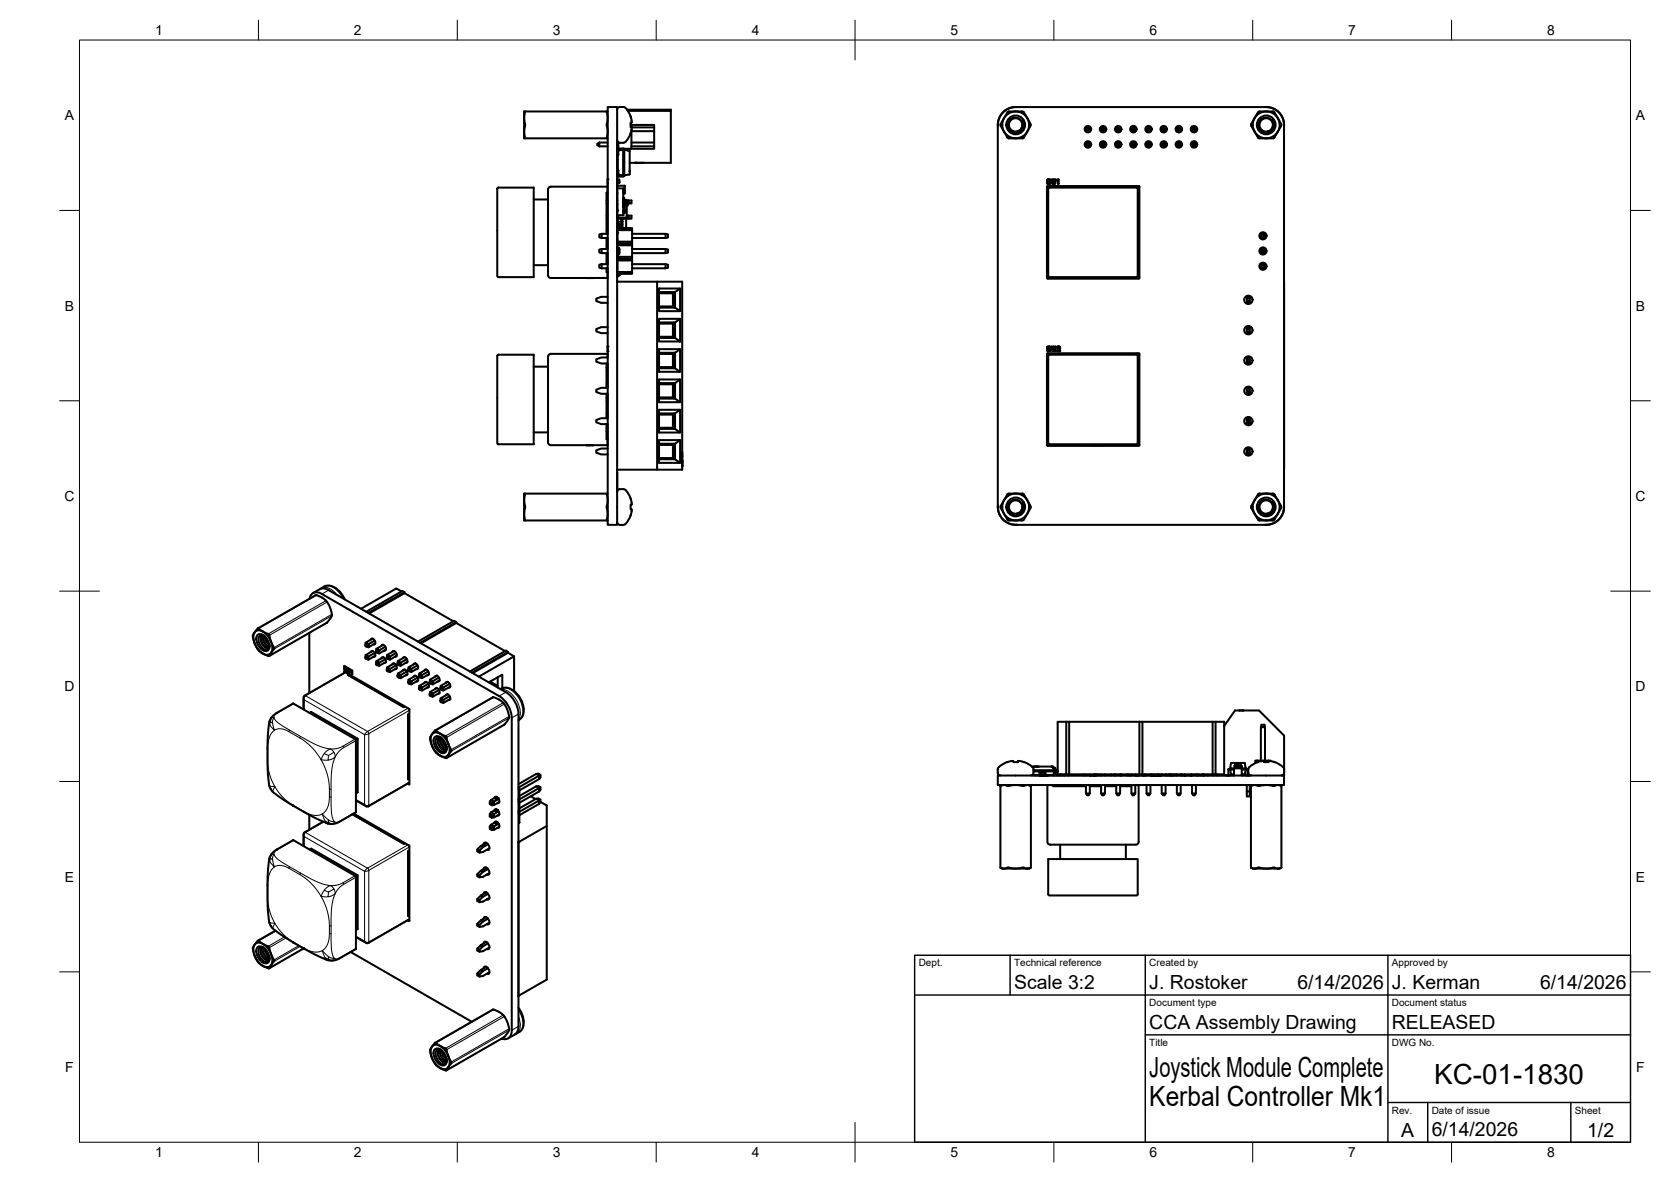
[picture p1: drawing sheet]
<svg xmlns="http://www.w3.org/2000/svg" width="420mm" height="297mm" viewBox="0 0 420 297" stroke-linecap="round" stroke-linejoin="round" font-family="sans-serif">
<defs><g id="words">
<g font-size="7">
<text x="289" y="270.6">Joystick Module Complete</text>
<text x="360.6" y="272.3">KC-01-1830</text>
<text x="289" y="278.1">Kerbal Controller Mk1</text>
</g>
<g font-size="4.9">
<text x="255" y="248.5">Scale 3:2</text>
<text x="289" y="248.5">J. Rostoker</text>
<text x="326.2" y="248.5">6/14/2026</text>
<text x="350" y="248.5">J. Kerman</text>
<text x="387.2" y="248.5">6/14/2026</text>
<text x="289" y="258.6">CCA Assembly Drawing</text>
<text x="350" y="258.6">RELEASED</text>
<text x="352.3" y="285.7">A</text>
<text x="360" y="285.5">6/14/2026</text>
<text x="399.1" y="285.7">1/2</text>
</g>
<g font-size="3.5">
<text x="39" y="8.8">1</text>
<text x="89" y="8.8">2</text>
<text x="139" y="8.8">3</text>
<text x="189" y="8.8">4</text>
<text x="239" y="8.8">5</text>
<text x="289" y="8.8">6</text>
<text x="339" y="8.8">7</text>
<text x="389" y="8.8">8</text>
<text x="16.3" y="30.2">A</text>
<text x="411.3" y="30.2">A</text>
<text x="16.3" y="78">B</text>
<text x="411.3" y="78">B</text>
<text x="16.2" y="125.9">C</text>
<text x="411.2" y="125.9">C</text>
<text x="16.2" y="173.7">D</text>
<text x="411.2" y="173.7">D</text>
<text x="16.3" y="221.6">E</text>
<text x="411.3" y="221.6">E</text>
<text x="16.4" y="269.4">F</text>
<text x="411.4" y="269.4">F</text>
<text x="39" y="290.8">1</text>
<text x="89" y="290.8">2</text>
<text x="139" y="290.8">3</text>
<text x="189" y="290.8">4</text>
<text x="239" y="290.8">5</text>
<text x="289" y="290.8">6</text>
<text x="339" y="290.8">7</text>
<text x="389" y="290.8">8</text>
</g>
<g font-size="2.5">
<text x="231" y="242.9">Dept.</text>
<text x="255" y="242.9">Technical reference</text>
<text x="289" y="242.9">Created by</text>
<text x="350" y="242.9">Approved by</text>
<text x="289" y="252.8">Document type</text>
<text x="350" y="252.8">Document status</text>
<text x="289" y="262.9">Title</text>
<text x="350" y="262.9">DWG No.</text>
<text x="350" y="279.9">Rev.</text>
<text x="360" y="279.9">Date of issue</text>
<text x="396" y="279.9">Sheet</text>
</g>
</g></defs>
<!-- layer: Visible -->
<g fill="none" stroke="#000" stroke-width=".51">
<path d="M131.8 29.7l.3 1.7-.3 1.7zM132 28l-.2 1.7M132 34.8l-.2-1.7v1.7h21M150.7 35.8l-.5 .3v.4l.5 .3M150.7 35.8h2.1M150.7 35.8v1M150.7 36.8h2.1M152.6 28l.2 1.5-.3 1.9 .3 1.5-.2 1.9M152.8 28h-21v1.7M155.2 38.7h.3M155.2 35.8h.3M155.2 36.8h.3"/>
<path d="M155.2 39.2h.1M155.2 27.6a.67 .67 0 0 1 .7-.7h.9a3.4 3.4 0 0 1 1.8 2.4M155.2 35.4v11.4M155.5 35.8v1.5h1.2M155.5 37.3l-.3 .3M155.5 38.8l-.2 .2v3.7M155.6 37.8l-.1 .1M156.7 37.7v6.3M156.7 37.6l-1.2 .2M156.7 37.3l.3 .3M156.7 37.6v.1M157 37.6l1.3 .3v5.9"/>
<path d="M157 37.6h-1.5v1.2M157 37.6v6.5M157.4 37.7l.4 .1M157.6 27.6h11.1v.3M157.8 37.7h.1M157.8 37.7l.1 .1M157.9 27.9h10.8v13h-10.4M158.6 31.4h5.9v6h-7.6M158.6 33.5h.1M158.6 33.5a3.3 3.3 0 0 1-1.8 2.4l-1.2-.1-.4-.6M158.6 29.3l.2 1M158.8 33h5.7"/>
<path d="M158.8 35.8h5.7M158.8 36.8h5.7M158.8 31.4v.6M158.8 32.6v4.8M158.8 32v.5M158.8 30.3v.5h-.2v1.2h.2M158.8 32h5.7M158.8 32.5l-.2 1M250.9 31.4v96M250.9 31.4a4.5 4.5 0 0 1 4.5-4.5h63a4.5 4.5 0 0 1 4.5 4.5v96a4.5 4.5 0 0 1-4.5 4.5h-63a4.5 4.5 0 0 1-4.5-4.5M253.3 28.2l.3-.2h3.5l.6 .6 1.5 2.8-2 3.3-3.6 .1-.3-.2-1.8-3.3zM254 30.1l.7-.5h1l.7 .3 .5 .7 .2 .9-.3 .8 .2-.6v-.7l-.8-1.1-.7-.2-.7 .1-.5 .3-.5 .6-.1 1 .3 .7 .7 .5 .8 .2 .9-.2 .8-.7 .3-1-.3-1.1 .3 .7 .1 .6-.5 1.2-.7 .6-.7 .3-1-.2-.6-.3-.5-.6-.2-.7 .1-.8z"/>
<path d="M255.8 26.9a4.5 4.5 0 0 0-4.9 4.9M256.8 32.3l-1.1 .7M273 35.8h1v1h-1zM273 32h1v1h-1zM273 35.8l.3 .3M273 32l.3 .3M273.3 36.1h.4v.4h-.4zM273.3 32.3h.4v.4h-.4zM273.3 36.5l-.3 .3M273.3 32.7l-.3 .3M273.7 36.5l.3 .3M273.7 32.7l.3 .3"/>
<path d="M274 35.8l-.3 .3M274 32l-.3 .3M276.9 35.8h.9v1h-.9zM276.9 32h.9v1h-.9zM276.9 32l.3 .3M276.9 35.8l.3 .3M277.2 36.1h.3v.4h-.3zM277.2 32.3h.3v.4h-.3zM277.2 36.5l-.3 .3M277.2 32.7l-.3 .3M277.5 36.5l.3 .3M277.5 32.7l.3 .3"/>
<path d="M277.8 35.8l-.3 .3M277.8 32l-.3 .3M280.7 35.8h.9v1h-.9zM280.7 32h.9v1h-.9zM280.7 35.8l.3 .3M280.7 32l.3 .3M281 36.1h.3v.4h-.3zM281 32.3h.3v.4h-.3zM281 36.5l-.3 .3M281 32.7l-.3 .3M281.3 36.5l.3 .3M281.3 32.7l.3 .3"/>
<path d="M281.6 35.8l-.3 .3M281.6 32l-.3 .3M284.5 35.8h1v1h-1zM284.5 32h1v1h-1zM284.5 35.8l.3 .3M284.5 32l.3 .3M284.8 36.1h.3v.4h-.3zM284.8 32.3h.3v.4h-.3zM284.8 32.7l-.3 .3M284.8 36.5l-.3 .3M285.1 36.5l.4 .3M285.1 32.7l.4 .3"/>
<path d="M285.5 35.8l-.4 .3M285.5 32l-.4 .3M288.3 32h1v1h-1zM288.3 35.8h1v1h-1zM288.3 32l.3 .3M288.3 35.8l.3 .3M288.6 32.3h.4v.4h-.4zM288.6 36.1h.4v.4h-.4zM288.6 32.7l-.3 .3M288.6 36.5l-.3 .3M289 32.7l.3 .3M289 36.5l.3 .3"/>
<path d="M289.3 35.8l-.3 .3M289.3 32l-.3 .3M292.1 35.8h1v1h-1zM292.1 32h1v1h-1zM292.1 35.8l.3 .3M292.1 32l.3 .3M292.4 36.1h.4v.4h-.4zM292.4 32.3h.4v.4h-.4zM292.4 36.5l-.3 .3M292.4 32.7l-.3 .3M292.8 36.5l.3 .3M292.8 32.7l.3 .3"/>
<path d="M293.1 35.8l-.3 .3M293.1 32l-.3 .3M295.9 32h1v1h-1zM295.9 35.8h1v1h-1zM295.9 32l.3 .3M295.9 35.8l.3 .3M296.2 32.3h.4v.4h-.4zM296.2 36.1h.4v.4h-.4zM296.2 32.7l-.3 .3M296.2 36.5l-.3 .3M296.6 36.5l.3 .3M296.6 32.7l.3 .3"/>
<path d="M296.9 32l-.3 .3M296.9 35.8l-.3 .3M299.7 32h1v1h-1zM299.7 35.8h1v1h-1zM299.7 32l.3 .3M299.7 35.8l.3 .3M300 32.3h.4v.4h-.4zM300 36.1h.4v.4h-.4zM300 32.7l-.3 .3M300 36.5l-.3 .3M300.4 32.7l.3 .3M300.4 36.5l.3 .3"/>
<path d="M300.7 32l-.3 .3M300.7 35.8l-.3 .3M316.4 28.2l.2-.2h3.5l.4 .2 1.7 3.3-1.9 3.2-3.7 .1-.3-.2-1.8-3.2zM318 26.9a4.5 4.5 0 0 1 4.9 4.9M319.8 32.3l-1.1 .7M319.8 32.3l.3-1-.4-1-.9-.6h-.8l-.5 .3-.7 .9v1.2l.8 .8 1.1 .1M319.8 32.3l.3-1.1-.4-1-1.2-.6-1.2 .3-.8 1.1v1.1l.5 .8 1.1 .6 1.2-.2 .8-.6 .4-1-.1-1.3-.2-.3 .3 .8-.3 1.3-.5 .5-1 .3M125.1 47.3l9.1-.2v22.5h-8.9l-.2-.1zM134.2 50.1h3.6M151.3 58.8l-.6 .1v.8l.6 .1M151.3 58.8v1M151.3 58.8h1.5"/>
<path d="M151.3 59.8h1.5M152.5 59.8v2.8M152.5 50.4h.3M152.5 51.1h.3M152.5 58h.3M152.5 54.2h.3M152.5 55h.3M152.8 46.8v12M152.8 45v1.3M152.8 46.3h.1M152.8 59.8v2.8M152.8 46.9h-14.4l-.4 .2-.2 .4 .1 22 .5 .4h14.4"/>
<path d="M152.8 48.4h-.3v10.4M155.2 56.2h.5v.8h-.5M155.2 45.1h.5v.8h-.5M155.2 54.2h.3v.3h-.3M155.2 44.1l.3 .3h1.2M155.2 55.7h.3v.5M155.2 48.4h.1M155.2 50.4h.1M155.2 58h.1M155.2 55h2.9M155.2 51.6h.1M155.2 52.4h.1"/>
<path d="M155.2 42.9h.1M155.2 42.5h.1M155.2 54.1h1.5M155.2 47.3h.1M155.2 53h.1M155.2 51.5h.1M155.2 52.3h.1M155.2 51.9h.1M155.2 52.6h.1M155.2 50.2h.1M155.2 51.3h.1M155.2 52.8h.1"/>
<path d="M155.2 58.8h.1M155.2 59.8h.1M155.2 40.1h.1M155.2 57.6h.1M155.2 51.1v.1M155.2 52.9h.1M155.2 48.6h.1M155.2 46.8l1.9-.1v1.9M155.2 46.8v17.8M155.2 47.3h1.5M155.2 57.4h3.7v.4h-3.7zM155.2 57.8v2.9h3.7v-2.9"/>
<path d="M155.2 50.5v.1M155.2 58.5h.1M155.2 49.7h.1M155.3 42.6l-.1 .3M155.3 45.9h.2M155.3 42.6l-.1 .4h.3M155.3 55v.7M155.3 42.7l.2 .2M155.5 44l.2-.1zM155.5 54.7h-.3M155.5 55.7h1M155.5 42.9v1.1l1.5 .1"/>
<path d="M155.5 43.8l.1 .1M155.5 57h-.2v.4M155.5 43.9l1.2 .2M155.7 56.2v.8M155.7 45.1v.8M155.7 43.9v.1M156.2 55v.7M156.2 56.4v1M156.3 57.4h.2M156.5 57.4h.4M156.5 55.7v.7h-.8M156.5 55v.7"/>
<path d="M156.5 56.4v1M156.7 44v.1M156.7 52.8l.4 .1M156.7 51v.3M156.7 51h.1M156.7 51.3v.8M156.7 50.8v.2M156.7 51.3h.1M156.7 49.5v1.1M156.7 50.2h.9v4.5h-2.4M156.7 50.5l.4 .1v.7M156.7 47.3v6.8"/>
<path d="M156.7 53h.1M156.7 47.3v1.1M156.7 53v1.1M156.9 57.4h.3M156.9 57.4h.1M157 44.1l-.3 .3M157.1 51.2h.1M157.1 52.9h.1M157.1 51.1l-.4 .1M157.1 52.8v.7h-.4M157.1 51.1v1.8M157.1 51.1h.1"/>
<path d="M157.1 51.1v.1M157.1 48.6h-.4M157.2 57.4h.1M157.4 55l.1 2.4h.8M157.6 50.4h1.2v.7h-.7v-.7M157.6 54.2h1.2v.8h-.7v-.8M157.6 50.7h.1M157.6 50.9h.1M157.6 51h.1M157.6 51.2v.5M157.6 50.7v.2M157.6 51v.1"/>
<path d="M157.6 50.6v.1M157.6 50.9v.1M157.6 51.1h.1M157.6 51.1h.5M158.3 43.9l-1.3 .2M158.9 58.8h8.4v1h-8.4M159.7 40.9h.3M160 40.9h.1M160.2 40.9h1.5M167.3 58.8l.6 .1v.8l-.6 .1M263.3 45.2l.1 .4M263.3 46.8h23.2v23.2h-23.2z"/>
<path d="M263.4 45.6h.1M263.4 45.6l.1 .1M263.5 45.7l.4 .1M263.5 45.7h.1M263.6 47.3l22.3-.1 .2 .2-.1 22.1-22.3 .1zM263.8 45.1h.1M263.8 45.1l-.5 .1M263.8 46.3h.1M263.9 45.8v.2h-.7l.6 .2M263.9 45.6h.1M264 45.1l.1 .3-.6-.1 .4 .3M264 45.6h.1"/>
<path d="M264 45.6l.1 .4-.3 .3M264.4 45.2l.2 1M264.4 45.2l.2-.1 .1 .5 .1-.5h.2l.2 .5 .1-.5h.2l-.2 1.1M264.6 46.2h.2M264.8 46.2l.1-.5 .1 .5M265.3 46.2h-.2M266 45.4l-.2-.1 .3-.2v1.2l-.1-.9M285.9 46.9h-22.1l-.4 .4v22.3l.4 .3h22.1M285.9 46.9l.4 .4v22.1l-.4 .5M317 58.8h1.1v1h-1.1zM317 58.8l.2 .1M317.2 59.7v-.8h.7v.8l-.9 .1"/>
<path d="M317.9 59.7l.2 .1M318.1 58.8l-.2 .1M134.2 66.6h3.6M147.4 69.9h1M148.4 69.9h.7M148.9 69.9h.1M149.1 69.9h.1M151.3 62.6v1h1.5M151.3 62.6l-.6 .1v.8l.6 .1M151.3 66.4l-.6 .1v.8l.6 .1M151.3 62.6h1.5M151.3 66.4h1.5"/>
<path d="M151.3 67.4h1.5M151.3 66.4v1M152.5 63.6v2.8M152.5 67.4v1h.3M152.5 65.6h.3M152.5 61.8h.3M152.8 67.4v2.6M152.8 63.6v2.8M152.8 74.6h-1.6l-1.3 .4v.7l1.3 .4h1.6M155.2 69.2h.5v-.4v.4M155.2 63.5v.3h.5v-.3M155.2 65.6h.1"/>
<path d="M155.2 61.8h.1M155.2 68.4h.1M155.2 64.2h.1M155.2 60.6h.1M155.2 66.4h.1M155.2 67.4h.1M155.2 60.2h.1M155.2 60.9v.2M155.2 63.8v.5M155.2 64.3h.1M155.2 70.6v61.3h-2.4v-105h2.4v43.9h10M155.2 64.6v5.1"/>
<path d="M155.2 61.6v.7h.5v.3M155.2 62.4h.5v1.4h-.5zM155.2 61.2h3.7v.4h-3.7zM155.2 65h3.7v.5h-3.7zM155.2 65.5v2.9h3.7v-2.9M155.2 68.4v.4h3.7v-.4M155.2 60.7v.5h3.7v-.5M155.3 69.2h.2M155.3 62.9h.1M155.4 63.3h.1M155.3 63.3l.1 .1M155.3 63.4h.1"/>
<path d="M155.4 63.2h.1M155.4 63.4h.1M155.4 62.9h.1M155.4 63v.1M155.4 62.8l-.1 .1M155.4 62.8v.1M155.4 62.8h.1M155.5 63.3h.1M155.5 63.2h.1M155.5 63.4h.1M155.5 62.9h-.1M155.5 62.8v.1"/>
<path d="M155.5 62.9l-.1 .1M155.5 62.9l-.1 .2M155.5 62.9l.1 .1M155.7 62.6v-.2h-.5v.3M155.7 62.6v.9v-.9M155.7 62.6h.1M155.7 62.6v.9M155.7 63.5v.3h-.5M155.7 62.6v.1M158.9 64.5v.5h-3.7v-.4M158.9 61.6v2.9h-3.7v-.7M158.9 62.6h8.4v1h-8.4"/>
<path d="M158.9 66.4h8.4v1h-8.4M165.2 70.8h6.3v47.2h-6.3zM165.7 72.5h5.3v5.7h-5.3zM165.7 73.7h3.5v3.3h-3.5M165.7 73.4h4M165.7 77.3h4M167.3 62.6l.6 .1v.8l-.6 .1M167.3 66.4l.6 .1v.8l-.6 .1M169.4 73.4v3.9M169.7 77.3l1.3 .9M171 72.5l-1.3 .9v3.9M271.7 69.9h2.3"/>
<path d="M272.4 69.9h.1M273.5 69.9h.1M273.7 69.9h.1M274.4 69.9h.1M274.5 69.9h.2M274.7 69.9h.4M275.2 69.9h.1M275.2 69.9h.3M275.5 69.9h.1M275.6 69.9h.4M276 69.9h.1M276 69.9h.5"/>
<path d="M276.2 69.9h.1M276.3 69.9h.1M276.5 69.9h.1M276.9 69.9h.1M277.1 69.9h-.6M313.5 74.6h.7v1.5h-.7zM313.5 75h.7M313.5 75.7h.7M317 62.6h1.1v1h-1.1zM317 66.4h1.1v1h-1.1zM317 62.6l.2 .1M317 66.4l.2 .1"/>
<path d="M317.2 63.5v-.8h.7v.8l-.9 .1M317.2 67.3v-.8h.7v.8l-.9 .1M317.9 63.5l.2 .1M317.9 67.3l.2 .1M318.1 62.6l-.2 .1M318.1 66.4l-.2 .1M322.9 70.8h.1M322.9 70.8v47.2M125.1 89.2l9.1-.1v22.5h-9l-.1-.1zM134.2 92.1h3.6M152.5 91.3v6.2M152.5 99v6.1"/>
<path d="M152.5 92.4h.3M152.5 93.2h.3M152.5 96.2h.3M152.5 97h.3M152.8 88.8v1M152.8 87.1v1.2M152.8 91.3v6.2M152.8 99v6.1M152.8 88.9h-14.4l-.6 .6v21.8l.1 .3 .5 .3h14.4M152.8 97.5h-1.6l-1.3 .4v.6l1.3 .5h1.6M152.8 89.8h-1.6l-1.3 .5v.6l1.3 .4h1.6M152.8 82.2h-1.6l-1.3 .5v.6l1.3 .4h1.6"/>
<path d="M165.7 96.6h3.5v3.3h-3.5M165.7 88.9h3.5v3.4h-3.5M165.7 80.1h5.3v5.7h-5.3zM165.7 81h4v3.9M165.7 81.3h3.5v3.3h-3.5M165.7 96.3h4M165.7 88.7h4M165.7 84.9h4M169.4 81v3.9M169.4 88.7v3.8M169.4 96.3v3.9M169.7 92.5v-3.8l1.3-1v5.7"/>
<path d="M169.7 84.9l1.3 .9M171 95.4h-5.3v5.7h5.3l-1.3-.9h-4M171 87.7h-5.3v5.7h5.3l-1.3-.9h-4M171 80.1l-1.3 .9M263.3 88.1l.5 .2M263.3 87.2v.4M263.3 88.8h23.2v23.2h-23.2zM263.3 87.6h.1M263.4 87.6h.1M263.4 87.7h.1M263.5 87.7l.4 .1M263.5 87.7h.1"/>
<path d="M263.6 89.2h22.4v22.3l-.1 .1h-22.2zM263.8 88l-.4-.1-.1 .2M263.8 88.9h22.1M263.8 87v.1M263.8 88.9l-.4 .5v22M263.8 87.1l-.5 .1M263.8 87.1l.3 .3h-.6l.4 .2M263.8 88.3h.1M263.9 87.8l-.1 .2M263.9 87.6h.1M264 87.6h.1M264 87.6l.1 .5"/>
<path d="M264.1 88.1l-.3 .2M264.4 87.2l.2 1h.2l.1-.5 .1 .5M264.4 87.2l.2-.1 .1 .6 .1-.5 .2-.1 .2 .6 .1-.5 .2-.1-.2 1.1h-.2M265.8 87.4h.1M265.8 87.4h.5l-.5 .8 .7 .1M265.8 87.2v.2M265.9 87.2l.2-.2 .4 .2M265.9 87.2h-.1M266.4 87.8l-.3 .2h.4M266.4 87.8h.1M266.5 87.2h.1M266.5 88v.3"/>
<path d="M266.5 87.2l.1 .1M266.6 87.3l-.2 .5M285.9 88.9l.4 .5v22M313.5 98.5v-.6h.7v1.1h-.7v-.5h.7M313.5 97.9v-.4h.7v.4M313.5 90.9v-.6h.7v1h-.7v-.4h.7M313.5 90.3v-.5h.7v.5M313.5 82.2h.7v1.5h-.7zM313.5 82.7h.7M313.5 83.3h.7M134.2 108.7h3.6M147.4 111.9h.1"/>
<path d="M148.1 111.9h.1M148.1 111.9h-.7M148.1 111.9h1M148.9 111.9h.1M149.1 111.9h.1M152.5 106.6v3.8h.3M152.5 108.4h.3M152.5 107.6h.3M152.5 100h.3M152.5 100.8h.3M152.5 104.6h.3M152.5 103.8h.3"/>
<path d="M152.8 106.6v5.4M152.8 112.7h-1.6l-1.3 .5v.6l1.3 .4h1.6M152.8 105.1h-1.6l-1.3 .4v.6l1.3 .5h1.6M155.2 118h10M165.7 111.8h3.5v3.3h-3.5M165.7 104.2h3.5v3.3h-3.5M165.7 111.5h4M165.7 103.9h4M169.4 103.9v3.9M169.4 111.5v3.9M169.7 115.4v-3.9l1.3-.9v5.7M169.7 107.8v-3.9l1.3-.9v5.7"/>
<path d="M169.7 100.2v-3.9l1.3-.9v5.7M171 110.6h-5.3v5.7h5.3l-1.3-.9h-4M171 103h-5.3v5.7h5.3l-1.3-.9h-4M171.5 115.9l.1 .1M171.5 115.8h.1M171.5 113.6v1.5M171.5 116.9l.1 .3M171.5 116.9h.1M171.5 116.6h.1M171.5 115.9h.1M171.5 113.9h.1M171.5 114.3h.1"/>
<path d="M171.5 114.6h.1M171.5 114.7h.1M171.5 114.8h.1M171.5 117h.1M171.5 117.2h.1M171.5 116.4h.1M171.5 115.4h.1M171.6 116.6v.3M171.5 116.1h.1M171.6 116.1l-.1 .2M171.6 116l-.1 .1M171.6 115.4v.5"/>
<path d="M171.6 115.9h-.1M171.6 116.4v.2M263.4 111.4l.4 .5h22.1M271.7 111.9h.1M272.4 111.9h.1M273.5 111.9h.1M273.7 111.9h.1M274 111.9h-2.3M274.4 111.9h.3M274.7 111.9h.1M274.7 111.9h.4M275.2 111.9h.8"/>
<path d="M275.2 111.9h.1M276 111.9h.5M276 111.9h.1M276.2 111.9h.1M276.3 111.9h.1M276.5 111.9h.1M276.6 111.9h-.1M276.7 111.9h.4M276.7 111.9h.1M276.9 111.9h.1M277.1 111.9h.1M286.3 111.4l-.4 .5"/>
<path d="M313.5 113.8v-.6h.7v1h-.7v-.4h.7M313.5 113.2v-.5h.7v.5M313.5 106.1v-.6h.7v1.1h-.7v-.5h.7M313.5 105.5v-.4h.7v.4M131.8 125.7l.3 1.7-.3 1.7zM132 124l-.2 1.7M132 130.8l-.2-1.7v1.7h21M152.6 124l.2 1.5-.3 1.9 .3 1.5-.2 1.9M152.8 124h-21v1.7M155.2 131.2a.67 .67 0 0 0 .7 .7M155.2 123.6a.67 .67 0 0 1 .7-.7h.9a3.3 3.3 0 0 1 1.8 2.3M155.9 131.9h.9"/>
<path d="M158.6 129.5a3.9 3.9 0 0 1-1.8 2.4M158.6 125.3h.1M158.6 125.3l.2 1M158.8 126.3v.5M158.8 126.8h-.2v1.2h.2v.5M158.8 128.5l-.2 1M250.9 127a4.5 4.5 0 0 0 4.9 4.9M253.9 126.2l.8-.5 .8-.1 .9 .3 .6 .7 .1 1-.3 .8 .2-.7v-.7l-.3-.6-.5-.5-1.2-.1-.7 .3-.4 .4-.2 .8 .2 1 .6 .6 1 .2 1.1-.3 .6-.7 .3-1-.3-1 .3 .7 .1 .7-.3 .9-.3 .5-.7 .4-.7 .2-.8-.1-.7-.4-.5-.6-.2-.7 .1-.8zM256.8 128.4l-1.1 .6M258.3 125.7l-1.1-1.6-3.6-.1-.3 .3-1.8 3 2 3.5h3.8l1-1.7M258.3 125.7l.9 1.7-.9 1.7M258.3 125.7a3.4 3.4 0 0 1 0 3.4"/>
<path d="M258.3 125.7a3.4 3.4 0 0 0-5.1-.9 3.4 3.4 0 0 0 0 5.2 3.4 3.4 0 0 0 5.1-.9M319.8 128.4l-1.1 .6M319.8 128.4l.3-1.1-.4-.9-1-.6-1.1 .1-.8 .8v1.2l.7 1 1.2 .2M319.8 128.4l.3-1.2-.5-1.1-1.1-.5-1.1 .2-.8 .8-.2 1.2 .6 1.1 .9 .5h1.3l.9-.7 .4-1-.1-1.2-.2-.4 .3 .8-.3 1.3-.7 .6-.8 .3M321.3 125.7l-1.1-1.6-3.6-.1-.3 .3-1.8 3.1 2 3.4h3.8l1-1.7M321.3 125.7l.9 1.6-.9 1.8M321.3 125.7a3.4 3.4 0 0 1 0 3.4M321.3 125.7a3.4 3.4 0 0 0-5.1-.9 3.4 3.4 0 0 0 0 5.2 3.4 3.4 0 0 0 5.1-.9M322.9 127a4.5 4.5 0 0 1-4.9 4.9M64.7 159.7a1.47 1.47 0 0 1 2.2 .6l.4 .5a2.09 2.09 0 0 1 0 2.7 2.08 2.08 0 0 1-2.4-1.3 2.64 2.64 0 0 1-.2-2.5zM64.9 157.9l14.5-8.4 1.1 .4 1.2 .8 .7 .8 .6 1.1 .5 2.1-1.3 1.8-14.5 8.4M66.2 159.6l-.1 .9 .3 1 .6 .7 .6 .2"/>
<path d="M66.2 159.6l-.1 .8 .3 1 .5 .6 .7 .4M66.3 159.7l-.8-.1-.5 .6v1l.4 .9 .7 .9 .9 .3 .5-.2 .3-.7M66.6 159.9l.3 1.2 .8 .9M66.7 160l.3 1 .7 .9M77.8 159v15.1M77.8 150.4a1.86 1.86 0 0 1 1.2-1.5 1.86 1.86 0 0 1 2 .4l44.5 25.6M78.7 149a3.4 3.4 0 0 1 3-1.1l.9 .4 44.6 25.7M80.6 148l1.5-.8 1.3 .1a5.6 5.6 0 0 1 3.3 3.3M92.8 154.2l8.9-5.1 12.3 7M101 148.6l-1.3-.7-8.9 5.1M101.7 149.1v-.3l-.5-.3-9.1 5.2M101.7 148.8l-9.1 5.2"/>
<path d="M114.7 156.6l-8.8 5.1M114.7 156.3l-9.1 5.3M67.4 162.7l-.8-.2-.8-1-.2-1.2 .4-.7-.4 .5v.9l.6 1.2 .6 .5M67.6 162.5l-.8 .2M67.7 162.1l-.2 .4M67.8 162.3l-.4 .6-.6-.2M68.2 161.3l-.6-1.8-1.5-.8-1.1-.8-.5 .3-.9 1.5 .5 2.1 1.1 1.8 1 .7 1.4 .6 .6-.9M68.2 161.3l.8 1.6-.8 1.1M68.2 161.3l.3 1.5-.3 1.2M68.2 161.3a3.9 3.9 0 0 0-3.5-2.9 2.29 2.29 0 0 0-.7 3.3 3.9 3.9 0 0 0 3.5 2.8l.7-.5M69.5 179.2l4.2-2.4 15.6 8.9M69.5 179.2h.2"/>
<path d="M69.5 179.2l-1.3 1.2M77.8 179.2l.5-.3 11.6 6.7v13.5l-.4 .3M86.5 168.9v.2M86.5 168.9l.1-.1 16.2 9.3M86.5 167.7l.1 .1M86.6 167.8h.1M86.6 167.8v.1M86.6 167.4l.3 .1M86.6 167.4l-.1 .4M86.6 167.9h.1M86.7 169l-10.2 5.9-.2 .4v3M86.7 167.9h.1"/>
<path d="M86.7 167.9l.2 .3M86.9 167.6l.1 .1M86.9 168.5l.1 .1M86.9 168.5h.1M86.9 168l.2 .3-.1 .2M87 168.3l-.5-.2 .4 .4M87 168h.1M87 167.9l-.3-.3 .2 .4M87 167.7l.1 .2h-.1M87 168.1h.1M87 168.5h.1M87.4 167.9l.1 .5 .2-.4 .1 .6 .2-.4 .1 .1"/>
<path d="M87.5 167.9l-.2-.1 .1 1h.2M87.6 168.9l.1-.4 .2 .5M87.6 169.5l-.2 .1 14.1 8.1 .2-.1M87.6 169.7l14 8M87.7 169.7h.1M88.1 168.3l-.2 .8M88.4 169.3l.2 .2-.1-1.1-.2 .1 .1 .2v.6M91.8 165.2l.3 .1v.3l-.3-.1zM91.8 162l.3 .2v.3l-.3-.2zM91.9 164.6l-.1 .6M91.9 161.5l-.1 .5M92.1 165.6l.5 .2"/>
<path d="M92.1 162.5l.5 .2M93.2 160.8l.1-.3a.88 .88 0 0 1 .9 .5 .88 .88 0 0 1 0 .9h-.3M93.2 163.9l.1-.2a.88 .88 0 0 1 .9 .4 .88 .88 0 0 1 0 1h-.3M93.7 163.6l-1.8 1 .7 .4-.5 .3M93.7 160.5l-1.8 1 .7 .4-.5 .3M94.2 164.1l-1.6 .9v.8l1.8-1M94.2 161l-1.6 .9v.8l1.8-1M94.5 166.7l.3 .2v.3l-.3-.2zM94.5 163.6l.3 .2v.2l-.3-.1zM94.6 166.2l-.1 .5M94.6 163.1l-.1 .5M94.8 167.2l.5 .1"/>
<path d="M94.8 164l.5 .2M95.9 162.3l.1-.2a.88 .88 0 0 1 .9 .4 .88 .88 0 0 1-.1 1h-.2M95.9 165.4l.1-.2a.88 .88 0 0 1 .9 .4 .88 .88 0 0 1-.1 1h-.2M96.4 165.2l-1.8 1 .7 .3-.5 .4M96.4 162.1l-1.8 1 .7 .3-.5 .4M96.9 165.7l-1.6 .8v.8l1.7-1M96.9 162.5l-1.6 .9v.8l1.7-1M97.2 168.3l.3 .1v.3l-.3-.1zM97.2 165.1l.3 .2v.3l-.3-.2zM97.3 167.7l-.1 .6M97.3 164.6l-.1 .5M97.5 168.7l.5 .2"/>
<path d="M97.5 165.6l.5 .2M98.6 163.9l.1-.3a.88 .88 0 0 1 .9 .5 .88 .88 0 0 1 0 .9h-.3M98.6 167l.1-.2a.88 .88 0 0 1 .9 .4 .88 .88 0 0 1 0 1l-.3-.1M99.1 166.7l-1.8 1 .7 .4-.5 .3M99.1 163.6l-1.8 1 .7 .4-.5 .3M99.6 167.2l-1.6 .9v.8l1.8-1M99.6 164.1l-1.6 .9v.8l1.8-1M99.9 169.8l.3 .2v.3l-.3-.2zM99.9 166.7l.3 .1v.3l-.3-.1zM100 169.3l-.1 .5M100 166.1l-.1 .6M100.2 170.3l.5 .1"/>
<path d="M100.2 167.1l.5 .2M101.3 165.4l.1-.2a.88 .88 0 0 1 .9 .4 .88 .88 0 0 1-.1 1h-.2M101.3 168.5l.1-.2a.88 .88 0 0 1 .9 .4 .88 .88 0 0 1-.1 1h-.2M101.8 168.3l-1.8 1 .7 .4-.5 .3M101.8 165.1l-1.8 1 .7 .4-.5 .3M102.3 168.7l-1.6 1v.7l1.7-1M102.3 165.6l-1.6 .9v.8l1.7-1M102.6 168.3l.3 .1v.3l-.3-.1zM102.6 171.4l.3 .1v.3l-.3-.1zM102.7 179.5v16.2M102.7 167.7l-.1 .6M102.7 170.8l-.1 .6"/>
<path d="M102.8 179.4l-.2 .2v16.3l.2-.1M102.8 178.1l.2 .2M102.9 168.7l.5 .2M102.9 171.8l.5 .2M102.9 178.3v18.7M104 170.1l.1-.2a.88 .88 0 0 1 .9 .4 .88 .88 0 0 1-.1 1h-.2M104 167l.1-.2a.88 .88 0 0 1 .9 .4 .88 .88 0 0 1-.1 1l-.2-.1M104.5 166.7l-1.8 1 .7 .4-.5 .3M104.5 169.8l-1.8 1 .7 .4-.5 .3M105 167.2l-1.6 .9v.8l1.7-1M105 170.3l-1.6 .9v.8l1.7-1M105.1 161.2l9.1-5.2 .5 .3v.3l12.3 7"/>
<path d="M105.3 172.9l.3 .2v.3l-.3-.2zM105.3 169.8l.3 .2v.3l-.3-.2zM105.4 172.4l-.1 .5M105.4 169.3l-.1 .5M105.6 173.4l.5 .2M105.6 170.3l.5 .1M106.7 171.6l.1-.2a.88 .88 0 0 1 .9 .4 .88 .88 0 0 1-.1 1h-.2M106.7 168.5l.1-.2a.88 .88 0 0 1 .9 .4 .88 .88 0 0 1-.1 1h-.2M107.2 171.4l-1.8 1 .7 .4-.5 .3M107.2 168.3l-1.8 1 .7 .3-.5 .4M107.7 171.9l-1.6 .9v.8l1.7-1.1M107.7 168.7l-1.6 .9v.8l1.7-1"/>
<path d="M108 171.4l.3 .1v.3l-.3-.2zM108 174.5l.3 .1v.3l-.3-.1zM108.1 170.8l-.1 .6M108.1 173.9l-.1 .6M108.3 171.8l.5 .2M108.3 174.9l.5 .2M109.4 170.1l.1-.3a.88 .88 0 0 1 .9 .5 .88 .88 0 0 1-.1 .9h-.2M109.4 173.2l.1-.2a.88 .88 0 0 1 .9 .4 .88 .88 0 0 1-.1 1l-.2-.1M109.9 169.8l-1.8 1 .7 .4-.5 .3M109.9 172.9l-1.8 1 .7 .4-.5 .3M110.4 170.3l-1.6 .9v.8l1.7-1M110.4 173.4l-1.6 .9v.8l1.7-1"/>
<path d="M110.7 172.9l.3 .1v.3l-.3-.1zM110.7 176l.3 .2v.3l-.3-.2zM110.8 172.4l-.1 .5M110.8 175.5l-.1 .5M111 173.3l.5 .2M111 176.5l.5 .1M112.1 171.6l.1-.2a.88 .88 0 0 1 .9 .4 .88 .88 0 0 1-.1 1h-.2M112.1 174.7l.1-.2a.88 .88 0 0 1 .9 .5 .88 .88 0 0 1-.1 .9h-.2M112.5 171.4l-1.7 1 .7 .3-.5 .3M112.5 174.5l-1.7 1 .7 .4-.5 .3M113.1 171.8l-1.6 .9v.8l1.7-1M113.1 174.9l-1.6 1v.7l1.7-1"/>
<path d="M120.4 170l8.9-5.1v8.8M122.9 171.5l3.4-2v3.5M123.3 171.3l1.8 1.1M125.1 170.2v2.6M125.5 174.9a7 7 0 0 1 3.2 5.5v78.5M125.9 173.2l.7-.3 .8-.1 1.6 .7M127.2 173.9a7 7 0 0 1 3.2 5.5M127.7 164l-8.8 5.1M127.7 163.8l-9 5.2M129 173.5a5.6 5.6 0 0 1 2.5 6.1l-.4 .8-.7 .6M129.3 164.9l-1.6-.9v-.2l-.5-.3-9.1 5.2M130.4 179.4l-.1 79.1a1.99 1.99 0 0 1-.9 1.5l-1.7 .9"/>
<path d="M311.7 178.5h.1M312.5 178.5h.1M312.7 178.5h-1.2M312.7 178.5h.1M67.2 188.1l.2 6.6 .4 3.2 1.1 1.4 4.9 3.2M68.2 180.4l-.4 .9-.2 1-.4 5.7M68.3 180.3l-.1 .1M89.3 185.7l.2 .4v18l-4.6 2.6-1.4 .4-1.1-.1M89.9 185.6l-.4 .3M102.5 196.9l.3 .2M102.6 195.6l.1 .1M102.7 196.8l-10.1 5.8"/>
<path d="M103 197l-.2 .1M108.9 184.3a2.79 2.79 0 0 1 3.3 1.6 3.4 3.4 0 0 1 .2 4.1 2.79 2.79 0 0 1-3.3-1.6 3.4 3.4 0 0 1-.2-4.1zM109.2 185.3a1.47 1.47 0 0 1 2.3 .6l.4 .5a2.09 2.09 0 0 1 0 2.8 2.08 2.08 0 0 1-2.4-1.4 2.64 2.64 0 0 1-.3-2.5zM109.4 183.6l.2-.1 1 .8 1.7 .9 .3 1.5 .9 2-1.3 1.8-1.3-.4-.9-.7-.6-.5-.8-1.4-.5-2.1zM109.4 183.6l14.5-8.4 1.2 .4 1 .6 .7 .7 .7 1.3 .5 2.2-1.2 1.7-14.6 8.4M110.5 185.3l-.3 .7 .2 1.2 .7 .9 .4 .2h.5M110.6 185.2l-.4 .5-.1 1 .5 .9 .8 .7M110.7 185.3v1l.4 .8 .5 .7 .6 .3-.5-.2-.7-.7-.4-1zM110.8 185.3h-.8l-.4 .5v.9l.3 1 .8 .9 .8 .4 .6-.2 .2-.8M111.1 185.6l.3 1.1 .9 .9M111.2 185.6l.2 .9 .9 1.1M112.3 187.8l-.1 .2a.64 .64 0 0 1-.8 .3"/>
<path d="M112.3 188l-.2 .5-.7-.2M130.4 197.7l.2 .4-.2 .2M130.5 197.9l5.1-3v.9l-5 2.8M130.6 198.1v2.4l-.2 .2 .2-.2M134.8 197.6l.6-.1 .5 .4v.6l-.3 .4M134.8 194.5l.6-.1 .5 .3v.7l-.3 .4M135.9 197.9l-.3 .1-.8-.4-4.2 2.4M135.9 194.7l-.3 .2-.8-.4-4.4 2.6M250.9 194.2a.67 .67 0 0 0 .7 .7M251.5 197.5v20.5M252 197.3l-.5 .2M253.2 191.5a3.5 3.5 0 0 0-2.3 1.8v.9"/>
<path d="M255.4 197.3l-1.8 .2-1.4-.2-.7 .2M255.4 197.3l1.8 .2 1.3-.2 .7 .2M255.4 197.3h-4.5v-2.4h72v2.4h-4.5M255.4 197.3h63M256.5 191.3h-.6v.2h-1.1l-.2-.3-1.4 .3M256.5 191.3h.3a5.1 5.1 0 0 1 3 1.8l.1 1.1M258.7 197.3l.5 .2M259.2 197.5v20.5M259.5 192.6h5.2M259.6 194.7h1.8M259.7 194.9h2.2M259.9 194.2a.67 .67 0 0 1-.7 .7"/>
<path d="M259.9 193.6h5.1v.3h-5.1M259.9 192.6h1.1M261.4 194.9h.1M261.4 194.2v.7M261.4 194.1h.3M261.4 194.1v.1M261.7 194.9h.1M261.7 194.2h.1M261.7 194.2h.8M261.7 194.1h.1M261.7 194.1v.1M261.7 194.2v.7"/>
<path d="M261.8 194.9h.1M262.1 194.9h.1M262.5 194.1h.3M262.5 194.1v.1M262.5 194.9h.1M262.5 194.1h.1M262.5 194.2v.7M262.8 194.1l.1 .8M262.9 194.9h-.1M262.9 194.9h.1M263.2 197.3h9.8M263.2 194.7v.2"/>
<path d="M263.4 197.3v14.4l.5 .6 22.1-.2 .3-.5v-14.3M264.4 192.6l.5 .4M264.7 193.1l.3 .1v.4h.9M264.7 192.6l.7 .5M264.8 197.3v.3h8.2M264.9 193l.1 .1M265.1 193.1l.3 .1v.4M265.2 194.7l-2.3 .2M265.4 193.9l-.2 .8M265.6 193.5l.3 .4M265.6 194.5v-.6h-.6l-.2 .8M265.6 194.5l.4 .4"/>
<path d="M266.6 194.6v.3M267 194.6v.3M267.6 194.6v.3M268.1 181.4h-2.2v13.2h41.9v-13.2h-21.3M268.1 181.4h18.4M268.1 181.4v13.2M268.5 194.6v.3M268.8 181.4v13.2M272.4 194.6v.3M272.4 197.3v.3M273 199.4h1l-.3 .4h-.4zM273 194.6v.3"/>
<path d="M273 197.3v2.1M274 194.6v.3h1.2v-.3v.3M274 197.6h2.9M274 197.3h2.9M274 197.3v2.1M274.1 194.9h.1M274.5 194.9h.1M274.9 194.9h.1M275.3 194.6v.3h.3v-.3v.3M275.6 194.6v.3M276.2 194.6v.3M276.2 197.3v.3"/>
<path d="M276.9 199.4h.9l-.3 .4h-.3zM276.9 194.6v.3M276.9 197.3v2.1M277.8 197.6h2.9M277.8 197.3h2.9M277.8 194.6v.3M277.8 197.3v2.1M279.4 194.6v.3M280.2 194.7v-.1v.3M280.7 199.4h.9l-.3 .4h-.3zM280.7 194.6v.3M280.7 197.3v2.1"/>
<path d="M281.6 197.6h2.9M281.6 197.3h2.9M281.6 194.6v.3M281.6 197.3v2.1M281.9 194.6v.3M281.9 197.3v.3M283.4 194.6v.3M283.4 197.3v.3M283.7 194.6v.2M284.5 194.7l-.2 .2M284.5 199.4h1l-.4 .4h-.3zM284.5 194.6v.3"/>
<path d="M284.5 197.3v2.1M285.5 197.3h1M285.5 194.6v.3M285.5 197.3v2.1M285.8 194.7v.2M285.8 194.8l-.2-.1v.2M286.2 194.7v.2M286.2 194.8l-.2-.1v.2M286.4 194.6v.3M286.5 181.4v13.2M287.3 181.4v13.2M287.3 194.6v.3"/>
<path d="M287.5 194.7l.2 .2M287.8 194.6l.1 .3M288.3 199.4h1l-.3 .4h-.4zM288.3 194.6v.3M288.3 197.3v2.1M289.3 194.7v-.1l.1 .3M289.3 194.6v.3M289.3 197.3v2.1M289.4 194.7l.4 .1M289.4 194.8l.4 .1zM289.8 194.9h.1M289.8 194.6v.3"/>
<path d="M290.1 194.9h.1M290.1 194.6v.3M290.9 194.6v.3M290.9 194.9h.1M291.3 194.9h-.1M291.3 194.7v.2M291.3 194.6v.3M291.3 194.6v.1M291.3 194.8h.6M291.4 194.9h.1M291.4 194.8v.1M291.5 194.9h.1"/>
<path d="M291.9 194.6v.1M292.1 194.7l-.2 .2M292.1 199.4h1l-.3 .4h-.4zM292.1 194.6v.3M292.1 197.3v2.1M293.1 194.7l.2 .2M293.1 194.6v.3M293.1 197.3v2.1M293.3 194.6v.1M293.3 194.8h.5M293.9 194.7l-.1 .1M293.9 194.6v.2"/>
<path d="M294.3 194.7h-.4v.2M294.3 194.6v.3M294.3 194.9h.1M294.3 194.7h.1M294.7 194.9h.1M295 194.6v.3h-.6v-.3v.3h.3M295.4 194.6v.3M295.8 194.6v.3M295.9 199.4h1l-.3 .4h-.4zM295.9 194.6v.3M295.9 197.3v2.1M296.9 194.6v.3"/>
<path d="M296.9 197.3v2.1M297.1 194.6v.3M297.2 194.6l.1 .3M297.8 194.8v.1M297.8 194.9h.1M297.9 194.6l-.1 .3M297.9 194.9h.1M298.3 194.9h.1M298.9 194.9h.1M299.3 194.9h.1M299.4 194.9h.1M299.5 194.6l.1 .3"/>
<path d="M299.6 194.9h.1M299.6 194.8v.1M299.7 199.4h1l-.3 .4h-.4zM299.7 194.6v.3M299.7 197.3v2.1M300.7 194.6v.3M300.7 197.3v2.1M300.9 194.6v.3M301.2 194.6v.3M301.3 194.9h.1M301.9 194.9h.1M302.5 194.6v.3h.1v-.3l.1 .3"/>
<path d="M303.6 194.6l.1 .3M304.9 181.4v13.2M305.2 194.6v.3M305.6 181.4v13.2M306.1 194.6v.3M307.8 182.4l2.7-3.9h6.1l6.3 6.4v10h-.5M309.3 193.4l.2 1.3h.8M309.3 193.1l.3-1.4h3.3l.3 1.4M309.3 193.3h-.4v1.6M309.3 193.1v.3M309.3 193.1h3.9M309.3 193.4h1"/>
<path d="M309.5 194.5l.8 .1M310.3 194.6v.3h-48M310.3 193.1v.3M310.3 193.4v1.2M310.6 192.3l-.1 .2h.2M310.6 192.3l-.1 .2M310.6 192.3h.1M310.7 192.6h.1M310.7 192.3h.2l.1 .3M310.7 192.3h.2l.1 .2M310.9 192.6h.1M310.9 192.5l-.3 .2 .3-.2h-.2"/>
<path d="M311.1 192.6h-.1M311.1 192.5l-.1-.2a.26 .26 0 0 0-.3-.1 .26 .26 0 0 0-.1 .4h.1M311.1 192.5v.1M311.2 192.4v-.2l.1 .2M311.3 192.6h.1M311.3 192.5v.1M311.3 192.5h.1M311.3 192.5l-.1 .1M311.3 192.3v.1M311.3 192.3h.1M311.4 192.4h.1M311.4 192.5h.1"/>
<path d="M311.4 192.6h.1M311.4 192.3v.1M311.4 192.5v.1M311.4 192.5h-.1M311.4 192.2l-.1 .1M311.4 192.6h-.1M311.4 192.2h.1M311.4 192.3h.1M311.4 192.2l.2 .2M311.5 192.2h.1M311.5 192.2v.2M311.5 192.5h.1"/>
<path d="M311.5 192.5v.1M311.5 192.2v.1M311.5 192.6h.1M311.5 192.6v.1M311.6 192.5h.1M311.6 192.6h-.1M311.6 192.4h.1M311.6 192.2h.1M311.6 192.2v.2M311.6 192.4v-.2v.2M311.6 192.5v.2zM311.7 192.5h.1"/>
<path d="M311.7 192.5v.1M311.7 192.3h.1M311.7 192.6h.1M311.7 192.4h.1M311.8 192.2v.2h-.1zM311.8 192.6h.1M311.8 192.3h.1M311.8 192.5h.1M311.8 192.5v.1M311.9 192.5h.1M311.9 192.5l-.1 .1M311.9 192.6h.1"/>
<path d="M312 192.5v.1h-.1zM312 192.6h.1M312 192.5h.1M312.2 194.6v.3h1.3M312.2 193.1v.3M312.2 194.6h.7M312.2 193.4v1.2M313 194.5v.1M313.2 193.3h.5v1.6M313.2 193.4l-.2 1.3h-.8M313.2 193.1v.3M313.2 193.4h-1"/>
<path d="M313.5 197.3v1.6h.7v-1.6M313.5 198.9v1.2h.7v-1.2M313.7 194.9h.1M313.9 193.3v.9M313.9 194.2a.67 .67 0 0 0 .7 .7M313.9 194.9h.1M313.9 193.3a4.2 4.2 0 0 1 3-2l.7-.1 .2 .3h1.1l.1-.2h.5a5.5 5.5 0 0 1 3.4 1.8v1.1M314 194.9h.3M314.5 197.5v20.5M315 197.3l-.5 .2M316.1 191.1h2.9v.2M316.1 191.1h-.5v.7"/>
<path d="M316.1 191.1v.5M317 182.7l.2-.6h.7l.2 .6h-1.1v8.4M318.1 182.7v8.4M318.4 197.3l-1.8 .2-1.3-.2-.8 .2M318.4 197.3l1.7 .2 1.4-.2 .7 .2M319 191.1l.4 .2M321.8 197.3l.4 .2M322.2 197.5v20.5M322.9 194.2a.67 .67 0 0 1-.7 .7M68.2 214.7l-.5 1.3-.4 4.3v7.2l.4 4.5 .9 1.3 5.2 3.5M68.3 214.6l-.1 .1M69.5 213.5l4.2-2.4 15.6 9"/>
<path d="M69.5 213.5l.2 .1M69.5 213.5l-1.3 1.2M73.7 202.4l.1 .1M73.8 202.5l2.7 1.6M76.5 204v.1M76.5 204.1l5.9 2.9M77.8 204.8v3.7M77.8 213.5l.5-.2 11.6 6.7v13.5l-.4 .2M81.3 206.5l-4.9 2.8-.1 .4v2.9M81.8 206.4l.6 .6M88.6 204.6l13 7.5M88.9 204.5l13.9 8"/>
<path d="M89.5 201.2l2.6 1.5 .5-.1M89.9 220l-.4 .3M92.7 202.6h.1M92.7 202.4v.2M101.7 211.9l-.2 .2M102.7 213.9l-.1 16.1M102.8 213.8l-.2 .1v16.3l.2-.1M102.8 212.4l.2 .3M102.9 212.7v18.7M120 213.5l.6 .3M120 219.7l.6 .3M120.9 212.6l-.9 .9v.4l.6 .4"/>
<path d="M120.9 218.8l-.9 .9v.5l.6 .3M121.4 212.9l-.8 .9v.5l.8-.2 1.7-.9M121.4 219.1l-.8 .9v.5l.8-.1 1.7-1M121.6 212.2l.2-.4a1.24 1.24 0 0 1 1.1 1.8h-.5M121.6 218.4l.2-.4a1.24 1.24 0 0 1 1.1 1.8h-.5M122.3 211.8l-1.4 .8 .5 .3 1.3-.7M122.3 218l-1.4 .8 .5 .3 1.3-.7M123.1 204.6l.6 .3v.6l-.6-.3zM123.1 207.7l.6 .3v.6l-.6-.3zM123.1 201.5l.6 .2v.7l-.6-.3zM123.5 204.1l-.4 .5M123.5 207.2l-.4 .5"/>
<path d="M123.5 201l-.4 .5M124.2 205.4l-.5 .1M124.2 208.5l-.5 .1M124.2 202.3l-.5 .1M124.3 200.5l.1-.2a.92 .92 0 0 1 1 .5 .92 .92 0 0 1-.1 1.1l-.2-.1M124.3 203.7l.1-.2a.92 .92 0 0 1 1 .4 .92 .92 0 0 1-.1 1.1l-.2-.1M124.3 206.8l.1-.2a.92 .92 0 0 1 1 .4 .92 .92 0 0 1-.1 1.1l-.2-.1M124.5 203.8l.3-.1 .1 .2zM124.5 206.9l.3-.1 .1 .2zM124.5 200.7l.3-.1 .1 .2zM124.6 200.7h-.1M124.7 203.8l.2 .1"/>
<path d="M124.7 207h.2M124.7 206.9l.2 .1zM124.7 200.7l.2 .1M124.7 203.7l.2 .2M124.7 206.8l.2 .2M124.7 200.6l.2 .2M124.8 203.8h-.3M124.8 206.9h-.3M124.8 200.6l-.2 .1M124.8 203.4l-1.3 .7 .7 .5 1.2-.7M124.8 206.5l-1.3 .7 .7 .5 1.2-.7M124.8 200.3l-1.3 .7 .7 .5 1.2-.7"/>
<path d="M124.9 203.7l.1-.2 .2 .2M124.9 206.8l.1-.1 .2 .1M124.9 203.7h.3M124.9 206.8h.3M124.9 200.5l.3 .1M124.9 203.7h.1M125 200.4l-.1 .2M125 200.4l.2 .2M125.2 206.8h-.3M125.2 200.6h-.3M125.2 203.7l-.2-.2-.1 .2h.3M125.2 203.7l-.3-.1 .3 .1"/>
<path d="M125.2 206.8l-.2-.1-.1 .1h.3M125.2 206.8h.1M125.2 200.5l-.2-.1-.1 .2h.3M125.2 200.6l-.2-.1-.1 .1M125.5 204.7l-1.3 .7v-.8l-.5 .3M125.5 207.8l-1.3 .7v-.8l-.5 .3M125.5 201.5l-1.3 .8v-.8l-.5 .2M130.4 211.5v.1M130.4 211.7v38.6M130.4 200.8l.2 .5-.2 .1M130.4 203.9l.2 .5-.2 .1M130.5 201l5.1-3v.9l-5 2.8"/>
<path d="M130.5 204.1l5.1-2.9v.8l-5 2.9M130.6 201.3v2.3l-.2 .2 .2-.2M130.6 204.4v2.3l-.2 .2 .2-.2M133.5 200.1l1.2 .7M134.8 200.7h.6l.5 .3v.6l-.3 .4M135.9 201.5l1.6 .9v43.8l-7.1 4.1M135.9 201l-.3 .2-.8-.5-4.2 2.4M137.5 207.6l-7.1 4.1M251.5 218l.8 .3 1-.3 1.8 .3 2.3-.3 .9 .3M251.5 218l.5 .3h6.3M259.2 218l-.9 .3M263.6 215.9h22.5v8.9l-.3 .2h-22l-.2-.2z"/>
<path d="M266.6 212.3v3.6M283.1 212.3v3.6M314.5 218l.8 .3 1-.3 1.8 .3 2.3-.3 .9 .3M314.5 218l.5 .3h6.3M322.2 218l-.9 .3M64.3 237.1a2.79 2.79 0 0 1 3.3 1.6 3.4 3.4 0 0 1 .3 4.1 2.79 2.79 0 0 1-3.3-1.6 3.4 3.4 0 0 1-.3-4.1zM64.7 238.2a1.47 1.47 0 0 1 2.2 .6l.4 .5a2.09 2.09 0 0 1 0 2.7 2.08 2.08 0 0 1-2.4-1.4 2.64 2.64 0 0 1-.2-2.4zM64.8 236.4h.2l1.1 .8 1.6 .8 .4 1.7 .9 1.8-1.4 1.9-1.2-.5-1.2-.8-1.1-1.9-.5-2zM66 238.1l-.4 .7 .2 1.2 .8 1 .8 .1M66 238.1l-.4 .5v.9l.3 .9 .9 .8M66.2 238.1l-.1 .8 .3 1.1 .6 .7 .6 .2M66.2 238.1l-.1 .8 .3 1 .6 .7 .6 .3"/>
<path d="M66.3 238.2l-.7-.1-.6 .6v1l.4 .9 .7 .9 .8 .3 .6-.2 .3-.7M66.6 238.4l.2 1.1 .9 1M66.7 238.5l.4 1.2 .6 .7M69.2 233.9l-4.3 2.5M73.7 236.7l.1 .2M73.8 236.9l2.7 1.5M76.3 238.3l-8.6 5M76.5 238.3v.1M76.5 238.4l3.7 2 2.2 .9M88.2 239.2l30.4 17.6M89.3 220.1l.2 .3v18l-4.6 2.7-1.4 .3-1.1-.1M89.5 235.5l2.6 1.5 .5-.1"/>
<path d="M92.7 236.9h.1M92.7 236.7v.2M102.5 231.3l.3 .1M102.7 231.2l-10.1 5.7M103 231.4h-.2M120 238.4l.9-.9 .5 .3-.8 .9M120 232.1l.9-.8 .5 .3-.8 .9M120 225.9l.9-.8 .5 .2-.8 .9M121.6 224.6l.2-.4a1.24 1.24 0 0 1 1.1 1.8h-.5M121.6 230.9l.2-.5a1.24 1.24 0 0 1 1.1 1.9h-.5M121.6 237.1l.2-.4a1.24 1.24 0 0 1 1.1 1.8h-.5M122.3 236.7l-1.4 .8"/>
<path d="M122.3 230.5l-1.4 .8M122.3 224.3l-1.4 .8M122.7 237.1l-1.3 .7M122.7 230.9l-1.3 .7M122.7 224.6l-1.3 .7M123.1 238.1l-1.7 .9-.8 .2-.6-.3v-.5l.6 .3v.5M123.1 231.9l-1.7 .9-.8 .1-.6-.3v-.5l.6 .4v.4M123.1 225.6l-1.7 1-.8 .1-.6-.3v-.5l.6 .3v.5M67.6 241l-.8 .2M67.7 240.6l-.2 .4M67.8 240.8l-.3 .5-.7-.1M81.8 240.8l.6 .5"/>
<path d="M120 244.6l.9-.9 .5 .3-.8 .9M121.6 243.3l.2-.4a1.24 1.24 0 0 1 1.1 1.8h-.5M122.3 243l-1.4 .7M122.7 243.3l-1.3 .7M123.1 244.3l-1.7 1-.8 .1-.6-.3v-.5l.6 .3v.5M128.7 258.9a1.89 1.89 0 0 1-2.6 2.1M130.4 253.3a5.3 5.3 0 0 1 1.2 4.7l-.7 1.1-1.3 .8M130.4 250.3v.1M108.9 262.7a2.79 2.79 0 0 1 3.3 1.7 3.4 3.4 0 0 1 .2 4.1 2.79 2.79 0 0 1-3.3-1.6 3.4 3.4 0 0 1-.2-4.2zM109.2 263.8a1.47 1.47 0 0 1 2.3 .6l.4 .5a2.09 2.09 0 0 1 0 2.8 2.08 2.08 0 0 1-2.4-1.4 2.64 2.64 0 0 1-.3-2.5zM109.4 262.1l14.5-8.4 1.2 .4 1 .6 .7 .7 .7 1.3 .5 2.2-1.2 1.7-14.6 8.4M110.5 263.7l-.3 .8 .2 1.2 .8 1 .8 .1"/>
<path d="M110.6 263.7l-.4 .5-.1 .9 .5 1.1 .8 .6M110.8 263.8l-.7-.1-.5 .6v.8l.3 1.1 .8 .9 .8 .4 .6-.3 .2-.7M111.1 264.1l.4 1.2 .8 .9M111.2 264.1l.3 1.1 .8 .9M112.2 266.6l-.6-.3-.5-.7-.4-.9 .1-.9-.2 .7 .3 1.1 .7 .7 .6 .3M112.3 266.3l-.1 .2a.62 .62 0 0 1-.8 .3M112.3 266.5l-.3 .5-.6-.2M112.7 268.2l.8-1.2-.8-1.6-.5-1.8-2.8-1.5-1.3 1.8 .6 2.2 .7 1.2 .5 .6 1.4 .8 1 .3M112.7 268.2l-.4 .8"/>
<circle cx="255.4" cy="31.4" r="3.4"/>
<circle cx="255.4" cy="31.4" r="2.36"/>
<circle cx="273.5" cy="36.3" r=".81"/>
<circle cx="273.5" cy="32.5" r=".81"/>
<circle cx="277.4" cy="32.5" r=".81"/>
<circle cx="277.4" cy="36.3" r=".81"/>
<circle cx="281.2" cy="36.3" r=".81"/>
<circle cx="281.2" cy="32.5" r=".81"/>
<circle cx="285" cy="32.5" r=".81"/>
<circle cx="285" cy="36.3" r=".81"/>
<circle cx="288.8" cy="36.3" r=".81"/>
<circle cx="288.8" cy="32.5" r=".81"/>
<circle cx="292.6" cy="36.3" r=".81"/>
<circle cx="292.6" cy="32.5" r=".81"/>
<circle cx="296.4" cy="32.5" r=".81"/>
<circle cx="296.4" cy="36.3" r=".81"/>
<circle cx="300.2" cy="32.5" r=".81"/>
<circle cx="300.2" cy="36.3" r=".81"/>
<circle cx="318.4" cy="31.4" r="3.4"/>
<circle cx="318.4" cy="31.4" r="2.36"/>
<circle cx="317.6" cy="59.3" r=".9"/>
<circle cx="313.9" cy="75.3" r="1.05"/>
<circle cx="317.6" cy="66.9" r=".9"/>
<circle cx="317.6" cy="63.1" r=".9"/>
<circle cx="313.9" cy="83" r="1.05"/>
<circle cx="313.9" cy="90.6" r="1.05"/>
<circle cx="313.9" cy="98.2" r="1.05"/>
<circle cx="313.9" cy="113.4" r="1.05"/>
<circle cx="313.9" cy="105.8" r="1.05"/>
<circle cx="255.4" cy="127.4" r="2.36"/>
<circle cx="318.4" cy="127.4" r="2.36"/>
</g>
<g fill="#000">
<circle cx="157" cy="37.7" r=".25"/>
<circle cx="157.4" cy="37.7" r=".25"/>
<circle cx="157.5" cy="37.7" r=".25"/>
<circle cx="157.7" cy="37.7" r=".25"/>
<circle cx="157.8" cy="37.8" r=".25"/>
<circle cx="157.9" cy="37.8" r=".25"/>
<circle cx="152.8" cy="45" r=".25"/>
<circle cx="155.2" cy="52.9" r=".25"/>
<circle cx="155.2" cy="58.5" r=".25"/>
<circle cx="155.3" cy="45.9" r=".25"/>
<circle cx="155.3" cy="57" r=".25"/>
<circle cx="155.4" cy="57" r=".25"/>
<circle cx="155.4" cy="45.9" r=".25"/>
<circle cx="155.5" cy="57" r=".25"/>
<circle cx="155.5" cy="45.9" r=".25"/>
<circle cx="156.3" cy="57.4" r=".25"/>
<circle cx="156.4" cy="57.4" r=".25"/>
<circle cx="156.5" cy="57.4" r=".25"/>
<circle cx="156.6" cy="57.4" r=".25"/>
<circle cx="156.7" cy="57.4" r=".25"/>
<circle cx="156.7" cy="52.1" r=".25"/>
<circle cx="156.7" cy="51" r=".25"/>
<circle cx="156.7" cy="51.1" r=".25"/>
<circle cx="156.7" cy="51.6" r=".25"/>
<circle cx="156.7" cy="51.9" r=".25"/>
<circle cx="156.7" cy="49.7" r=".25"/>
<circle cx="156.7" cy="50.1" r=".25"/>
<circle cx="156.7" cy="50.3" r=".25"/>
<circle cx="156.7" cy="51.3" r=".25"/>
<circle cx="156.7" cy="51.7" r=".25"/>
<circle cx="156.7" cy="51.5" r=".25"/>
<circle cx="156.7" cy="52" r=".25"/>
<circle cx="156.7" cy="50.4" r=".25"/>
<circle cx="156.9" cy="57.4" r=".25"/>
<circle cx="157" cy="44" r=".25"/>
<circle cx="157" cy="57.4" r=".25"/>
<circle cx="157.1" cy="57.4" r=".25"/>
<circle cx="157.1" cy="52.9" r=".25"/>
<circle cx="157.2" cy="57.4" r=".25"/>
<circle cx="157.5" cy="57.4" r=".25"/>
<circle cx="157.6" cy="51.2" r=".25"/>
<circle cx="157.6" cy="51.6" r=".25"/>
<circle cx="157.6" cy="50.7" r=".25"/>
<circle cx="157.6" cy="50.6" r=".25"/>
<circle cx="157.6" cy="51.1" r=".25"/>
<circle cx="157.6" cy="50.9" r=".25"/>
<circle cx="157.6" cy="57.4" r=".25"/>
<circle cx="157.6" cy="51.3" r=".25"/>
<circle cx="157.6" cy="51.7" r=".25"/>
<circle cx="157.6" cy="50.8" r=".25"/>
<circle cx="158.1" cy="57.4" r=".25"/>
<circle cx="158.3" cy="57.4" r=".25"/>
<circle cx="159.7" cy="40.9" r=".25"/>
<circle cx="160" cy="40.9" r=".25"/>
<circle cx="161.3" cy="40.9" r=".25"/>
<circle cx="161.7" cy="40.9" r=".25"/>
<circle cx="286.1" cy="47.4" r=".25"/>
<circle cx="155.2" cy="64.3" r=".25"/>
<circle cx="155.2" cy="64.6" r=".25"/>
<circle cx="155.3" cy="69.2" r=".25"/>
<circle cx="155.4" cy="69.2" r=".25"/>
<circle cx="155.4" cy="63.2" r=".25"/>
<circle cx="155.4" cy="63.4" r=".25"/>
<circle cx="155.5" cy="69.2" r=".25"/>
<circle cx="152.8" cy="87.1" r=".25"/>
<circle cx="152.8" cy="88.3" r=".25"/>
<circle cx="286.1" cy="89.4" r=".25"/>
<circle cx="260" cy="192.6" r=".25"/>
<circle cx="260.5" cy="192.6" r=".25"/>
<circle cx="260.9" cy="192.6" r=".25"/>
<circle cx="261" cy="192.6" r=".25"/>
<circle cx="261.7" cy="194.9" r=".25"/>
<circle cx="261.7" cy="194.1" r=".25"/>
<circle cx="261.7" cy="194.2" r=".25"/>
<circle cx="262.1" cy="194.9" r=".25"/>
<circle cx="262.5" cy="194.9" r=".25"/>
<circle cx="262.5" cy="194.2" r=".25"/>
<circle cx="262.5" cy="194.1" r=".25"/>
<circle cx="262.9" cy="194.9" r=".25"/>
<circle cx="280.2" cy="194.7" r=".25"/>
<circle cx="290.1" cy="194.9" r=".25"/>
<circle cx="290.4" cy="194.9" r=".25"/>
<circle cx="290.5" cy="194.9" r=".25"/>
<circle cx="290.9" cy="194.9" r=".25"/>
<circle cx="291.4" cy="194.9" r=".25"/>
<circle cx="291.5" cy="194.9" r=".25"/>
<circle cx="297.8" cy="194.9" r=".25"/>
<circle cx="299.6" cy="194.9" r=".25"/>
<circle cx="309" cy="194.9" r=".25"/>
<circle cx="309.4" cy="193.4" r=".25"/>
<circle cx="309.4" cy="193.1" r=".25"/>
<circle cx="310.4" cy="192.5" r=".25"/>
<circle cx="310.6" cy="192.6" r=".25"/>
<circle cx="310.7" cy="192.3" r=".25"/>
<circle cx="310.8" cy="192.6" r=".25"/>
<circle cx="310.9" cy="192.6" r=".25"/>
<circle cx="310.9" cy="192.5" r=".25"/>
<circle cx="311" cy="192.4" r=".25"/>
<circle cx="311" cy="192.6" r=".25"/>
<circle cx="311.1" cy="192.5" r=".25"/>
<circle cx="311.3" cy="192.5" r=".25"/>
<circle cx="311.3" cy="192.6" r=".25"/>
<circle cx="311.4" cy="192.6" r=".25"/>
<circle cx="311.5" cy="192.5" r=".25"/>
<circle cx="311.5" cy="192.6" r=".25"/>
<circle cx="311.6" cy="192.4" r=".25"/>
<circle cx="311.7" cy="192.3" r=".25"/>
<circle cx="311.7" cy="192.4" r=".25"/>
<circle cx="311.8" cy="192.6" r=".25"/>
<circle cx="311.8" cy="192.2" r=".25"/>
<circle cx="311.8" cy="192.3" r=".25"/>
<circle cx="311.8" cy="192.4" r=".25"/>
<circle cx="311.9" cy="192.5" r=".25"/>
<circle cx="311.9" cy="192.6" r=".25"/>
<circle cx="312" cy="192.5" r=".25"/>
<circle cx="312" cy="192.6" r=".25"/>
<circle cx="313.1" cy="193.4" r=".25"/>
<circle cx="313.1" cy="193.1" r=".25"/>
<circle cx="125.2" cy="200.6" r=".25"/>
<circle cx="130.4" cy="211.7" r=".25"/>
</g>
<!-- layer: Visible Narrow -->
<g fill="none" stroke="#000" stroke-width=".25">
<path d="M79.6 149.6l-14.5 8.3M80.9 147.8a2.99 2.99 0 0 1 3.3 1.1l.6 .6M81.5 147.4a3.5 3.5 0 0 1 4 1.9l.7 1M82 150.9l-14.6 8.4M82.3 151.3l-14.6 8.4M82.3 156.4l-14.6 8.4M82.6 148.3l-1.7 1M83.4 154.4l-14.5 8.3M83.4 154.7l-14.5 8.4M84.4 147.8l1.2 1.2 1 1.6M73.8 176.8l-4.2 2.4-.7 .8 .2 .8 .6 .7 3.1 2 6.6 3.6 3.1 1 1.3 .1 1.5-.3 4-2.2M76.5 178.4v-2.5l15.2 8.7v17.6l-2.2-1.3"/>
<path d="M76.6 174.8h.1M76.6 174.8h.2l-.3 .5v.6l-.2-.5M86.9 169.1l-10.1 5.7 15.6 9M102.5 178l-10.1 5.8M102.8 178.6l-10.1 5.8M124.1 175.2l-14.5 8.4M126 173.2a5.3 5.3 0 0 1 4.6 4.4 3.8 3.8 0 0 1-.2 3.2M126.1 173.1a3 3 0 0 1 3.4 1.1 6.1 6.1 0 0 1 1.8 5.8l-.7 .8M126.5 176.6l-14.5 8.4M126.8 176.9l-14.5 8.4M127.2 174l-1.7 .9M129 173.5a6.9 6.9 0 0 1 2.7 4.7"/>
<path d="M130.4 179.4l-1.7 1M67.2 191.2l.1 .2M67.2 188l.1 .2M67.7 197.5l.2 .1M68 181.3l.1-.5a.38 .38 0 0 1 .2-.5 .38 .38 0 0 1 .5 .2l-.2 .5-.1 .7M68 181.3l-.2 .8-.1-.6M68 181.3l.2 .2a1.37 1.37 0 0 1 .6 1.3l.2 .7-1.2-1.4M68.1 198.3h.1M68.1 198.3l.5 .7M68.1 198.3l-.2-.3a.29 .29 0 0 1 0-.4 .29 .29 0 0 1 .4 0l.8 .1-.5 1.1M68.7 183.8l1.3-.7 1.3 .2 4.5 2.4 1.8 1.3 1.2 1.2 2.1 3 1.4 3.3 .5 3.6v2.8l-.3 1.7-.5 1.1-1.1 .9-1.1 .3-1.7-.2-1.4-.6-3.3-1.9-2.5-2.1-1.8-2.4-1.3-3-.5-2.8 .2-5.5 .5-1.7zM72.8 183.5l-.2 .4"/>
<path d="M75.6 185.1l-.2 .3M81.5 189.4l-.8 1.5 1.8 .1M82.6 189.9l.8-.5a.49 .49 0 0 1 .6-.2 .49 .49 0 0 1 .2 .6 .94 .94 0 0 1-.7 1l-.4 .1a.36 .36 0 0 1-.6 .1 .36 .36 0 0 1 0-.6zM82.8 198.3h.4M84 189.1l-.4-.5a1 1 0 0 0-1.6 .2l-.1 .1a.36 .36 0 0 0-.3 .5 .36 .36 0 0 0 .5 .2l.5 .3M86.2 187.5l.2 .4M89.5 186.1l-3.4 2-1.4 1.4-1 2.5-.5 4.1 .1 7.7 .3 1.6 .4 1 .5 .3 .8-.3 4.2-2.4M92.4 183.8l-.7 .8 1-.2M92.4 183.8l.3 .6M92.7 184.4v18M102.8 196.6l-10.1 5.8M126.8 182.1l-14.5 8.4"/>
<path d="M128 180l-14.5 8.4M128 180.4l-14.5 8.4M68 215.7l.1-.6a.38 .38 0 0 1 .2-.5 .38 .38 0 0 1 .5 .2l-.2 .6-.1 .7M68 215.7l-.2 .8-.1-.7M68 215.7l.2 .1a1.03 1.03 0 0 1 .5 1.1l.3 1-1.2-1.4M68.7 218l1.2-.5 1.3 .1 1.1 .4 3.2 1.8 2.7 2.2 1.3 1.4 1.2 1.9 .9 1.6 .7 2 .5 3.5v2.9l-.3 1.4-.6 1.4-.9 .8-.8 .3-1.1 .1-1.2-.3-1.3-.6-3.5-2-1.2-1-1.5-1.5-1.2-1.7-1.4-3.2-.5-2.8 .2-5.4 .4-1.6zM72.8 217.8l-.2 .4M73.8 211.2l-4.2 2.4-.7 .8 .2 .7 .6 .7 2.6 1.8 7 3.8 2 .8 1.4 .3h1.6l1.2-.3 3.8-2.1M75.6 219.4l-.2 .4M76.5 212.7v-2.5l15.2 8.8v17.5l-2.2-1.2M76.6 209.2h.1M76.6 209.2h.2l-.3 .4v.6l-.2-.5"/>
<path d="M81.4 206.6l-4.6 2.6 15.6 9M82.5 206l-1.5-1.5 .3 .8a1.36 1.36 0 0 0 1.4 1.4M82.7 206.7l1.1 .3-.2 .1M82.7 206.7l-.2-.7 1.1 .5a.26 .26 0 0 1 .3-.1 .26 .26 0 0 1 .1 .3l-.2 .3M82.8 200.3h.4M85.4 206.4l-.1 .2M92.4 218.2l-.7 .8 1-.3M92.4 218.1l.3 .6M92.7 202.4l-.5 .1-.5-.3 .3 .4M92.7 218.7v18.1M102.5 212.4l-10.1 5.8M102.8 212.9l-10.1 5.8"/>
<path d="M67.2 225.6l.1 .1M67.2 222.4l.1 .1M67.7 231.8l.2 .1M68.1 232.6h.1M68.1 232.6l.5 .7M68.1 232.6l-.2-.2a.29 .29 0 0 1 0-.5 .29 .29 0 0 1 .4 .1h.8l-.5 1.2M69.4 234l-4.3 2.4M71.5 235.5l-4.1 2.3M71.9 235.7l-4.2 2.5M75.1 237.6l-6.2 3.6M75.5 237.8l-6.6 3.8M76.3 238.3l-8.6 5"/>
<path d="M81.5 223.7l-.8 1.6h1.8M82.6 224.2l.8-.4a.48 .48 0 0 1 .6-.3 .48 .48 0 0 1 .2 .6 .94 .94 0 0 1-.7 1l-.4 .1a.36 .36 0 0 1-.6 .1 .36 .36 0 0 1 0-.5zM82.8 234.6h.4M82.8 232.6h.4M84 223.4l-.4-.5a1.02 1.02 0 0 0-1.6 .2l-.1 .2a.35 .35 0 0 0-.3 .4 .35 .35 0 0 0 .5 .3l.5 .2M86.2 221.9l.2 .3M89.5 220.5l-3.5 2-1.3 1.3-1 2.5-.5 4.1 .1 7.7 .3 1.7 .4 .9 .4 .3 .7-.1 4.4-2.5M92.7 236.8h-.5l-.5-.3 .3 .4M102.8 231l-10.1 5.8M82.5 240.4l-1.5-1.5 .3 .8a1.36 1.36 0 0 0 1.4 1.3M82.7 241l1.1 .3-.2 .1M82.7 241l-.2-.6 1.1 .4a.27 .27 0 0 1 .4 0 .27 .27 0 0 1 0 .4l-.2 .1"/>
<path d="M85.4 240.8l-.1 .1M124.1 253.7l-14.5 8.4M126.5 255.1l-14.5 8.4M126.8 255.4l-14.5 8.4M128 258.5l-14.5 8.4M128 258.9l-14.5 8.4M130.4 255.4a3.6 3.6 0 0 1-.5 4.3M130.4 253.8a4.8 4.8 0 0 1 .5 5.3l-.3 .3M130.4 257.9l-1.7 1M130.4 253.3l.9 1.7 .4 1.6M126.8 260.6l-14.5 8.4"/>
</g>
<!-- layer: BORDER -->
<g fill="none" stroke="#000" stroke-width=".25">
<path d="M20 10.1h390v276.9h-390zM65 5.1v5M115 5.1v5M165 5.1v5M215 5.1v10M265 5.1v5M315 5.1v5M365 5.1v5M15 52.9h5M410 52.9h5M15 100.7h5M410 100.7h5"/>
<path d="M15 148.6h10M405 148.6h10M15 196.4h5M410 196.4h5M15 244.2h5M410 244.2h5M65 287v5M115 287v5M165 287v5M215 282.1v9.9M265 287v5M315 287v5"/>
<path d="M365 287v5"/>
</g>
<!-- layer: TITLEBLOCK -->
<path d="M230 240.1h180v46.9h-180zM230 250h180M254 240.1v9.9M288 240.1v46.9M349 240.1v46.9M288 260.1h122M349 277.1h61M359 277.1v9.9M395 277.1v9.9" fill="none" stroke="#000" stroke-width=".36"/>
<use href="#words"/>
</svg>
